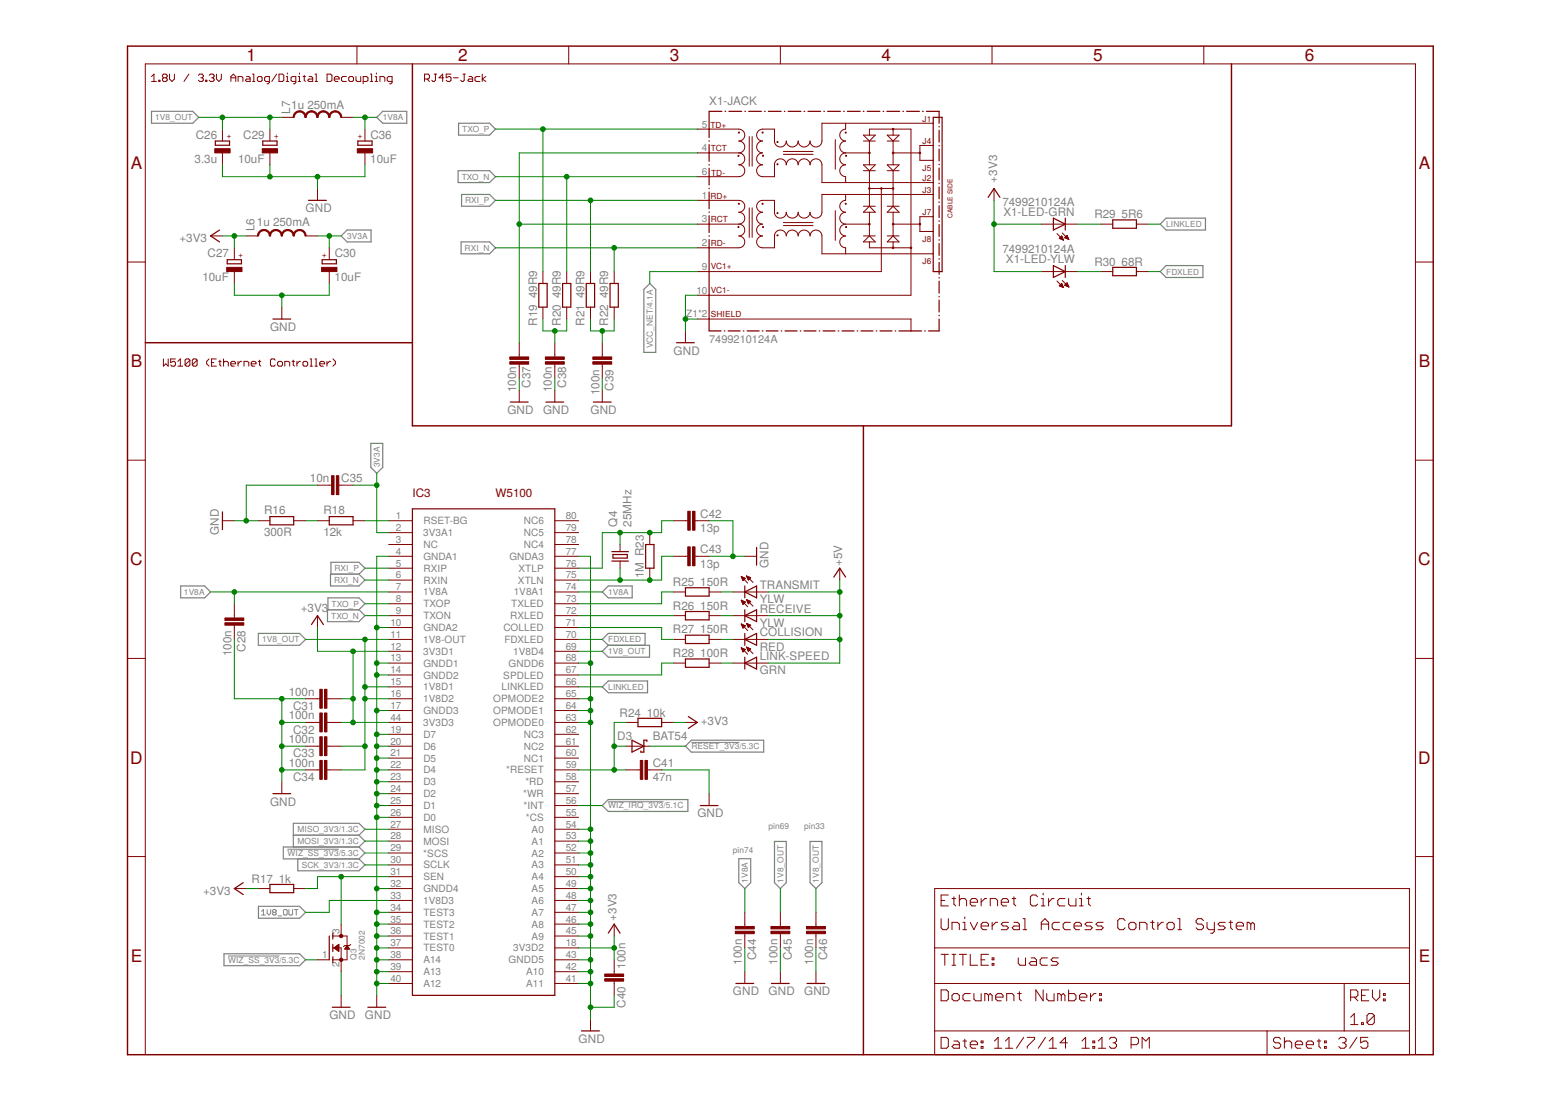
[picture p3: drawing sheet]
<svg xmlns="http://www.w3.org/2000/svg" width="297mm" height="210mm" viewBox="0 0 297 210" stroke-linecap="round" stroke-linejoin="round" font-family="sans-serif">
<defs><g id="words">
<g font-size="3.3" fill="#800000">
<text x="46.9" y="11.6">1</text>
<text x="87.2" y="11.6">2</text>
<text x="127.5" y="11.6">3</text>
<text x="167.8" y="11.6">4</text>
<text x="208.1" y="11.6">5</text>
<text x="248.4" y="11.6">6</text>
<text x="24.9" y="32.2">A</text>
<text x="270.1" y="32.2">A</text>
<text x="24.9" y="70">B</text>
<text x="270.1" y="70">B</text>
<text x="24.8" y="107.7">C</text>
<text x="270" y="107.7">C</text>
<text x="24.8" y="145.4">D</text>
<text x="270" y="145.4">D</text>
<text x="24.9" y="183.2">E</text>
<text x="270.1" y="183.2">E</text>
</g>
<g font-size="2.2" fill="#808080">
<text x="55.2" y="21.7" transform="rotate(-90 55.2 21.7)">L7</text>
<text x="55.5" y="20.8">1u 250mA</text>
<text x="135" y="20.1">X1-JACK</text>
<text x="37.3" y="26.4">C26</text>
<text x="46.3" y="26.4">C29</text>
<text x="70.5" y="26.4">C36</text>
<text x="37" y="31">3.3u</text>
<text x="45.3" y="31">10uF</text>
<text x="70.5" y="31">10uF</text>
<text x="189.8" y="34.8" transform="rotate(-90 189.8 34.8)">+3V3</text>
<text x="58.2" y="40.4">GND</text>
<text x="190.9" y="39.2">7499210124A</text>
<text x="191" y="41.1">X1-LED-GRN</text>
<text x="208.4" y="41.6">R29</text>
<text x="213.6" y="41.6">5R6</text>
<text x="34.2" y="46.1">+3V3</text>
<text x="48.5" y="44" transform="rotate(-90 48.5 44)">L6</text>
<text x="48.9" y="43.1">1u 250mA</text>
<text x="38.5" y="53.6">10uF</text>
<text x="39.5" y="49">C27</text>
<text x="63.7" y="53.6">10uF</text>
<text x="63.7" y="49">C30</text>
<text x="190.9" y="48.2">7499210124A</text>
<text x="191.5" y="50.1">X1-LED-YLW</text>
<text x="208.4" y="50.6">R30</text>
<text x="213.6" y="50.6">68R</text>
<text x="102.3" y="56.8" transform="rotate(-90 102.3 56.8)">49R9</text>
<text x="106.8" y="56.8" transform="rotate(-90 106.8 56.8)">49R9</text>
<text x="111.3" y="56.8" transform="rotate(-90 111.3 56.8)">49R9</text>
<text x="115.8" y="56.8" transform="rotate(-90 115.8 56.8)">49R9</text>
<text x="51.4" y="63">GND</text>
<text x="102.3" y="62" transform="rotate(-90 102.3 62)">R19</text>
<text x="106.8" y="62" transform="rotate(-90 106.8 62)">R20</text>
<text x="111.3" y="62" transform="rotate(-90 111.3 62)">R21</text>
<text x="115.8" y="62" transform="rotate(-90 115.8 62)">R22</text>
<text x="128.3" y="67.5">GND</text>
<text x="98.3" y="74.7" transform="rotate(-90 98.3 74.7)">100n</text>
<text x="101" y="73.9" transform="rotate(-90 101 73.9)">C37</text>
<text x="105.1" y="74.7" transform="rotate(-90 105.1 74.7)">100n</text>
<text x="107.8" y="73.9" transform="rotate(-90 107.8 73.9)">C38</text>
<text x="114.1" y="75.3" transform="rotate(-90 114.1 75.3)">100n</text>
<text x="116.8" y="74.4" transform="rotate(-90 116.8 74.4)">C39</text>
<text x="96.6" y="78.8">GND</text>
<text x="103.4" y="78.8">GND</text>
<text x="112.4" y="78.8">GND</text>
<text x="59" y="91.8">10n</text>
<text x="65" y="91.8">C35</text>
<text x="41.7" y="101.9" transform="rotate(-90 41.7 101.9)">GND</text>
<text x="50.3" y="97.9">R16</text>
<text x="61.6" y="97.9">R18</text>
<text x="117.5" y="100.3" transform="rotate(-90 117.5 100.3)">Q4</text>
<text x="120.2" y="100.3" transform="rotate(-90 120.2 100.3)">25MHz</text>
<text x="133.3" y="101.3">13p</text>
<text x="133.3" y="98.6">C42</text>
<text x="50.3" y="102.1">300R</text>
<text x="61.6" y="102.1">12k</text>
<text x="133.3" y="105.4">C43</text>
<text x="160.3" y="107.8" transform="rotate(-90 160.3 107.8)">+5V</text>
<text x="122.6" y="110.2" transform="rotate(-90 122.6 110.2)">1M R23</text>
<text x="128.1" y="111.6">R25</text>
<text x="133.3" y="111.6">150R</text>
<text x="133.3" y="108.1">13p</text>
<text x="144.7" y="112.2">TRANSMIT</text>
<text x="146.3" y="108.2" transform="rotate(-90 146.3 108.2)">GND</text>
<text x="57.3" y="116.6">+3V3</text>
<text x="128.1" y="116.1">R26</text>
<text x="133.3" y="116.1">150R</text>
<text x="144.7" y="114.9">YLW</text>
<text x="144.7" y="119.4">YLW</text>
<text x="144.7" y="116.7">RECEIVE</text>
<text x="44.1" y="125" transform="rotate(-90 44.1 125)">100n</text>
<text x="46.8" y="124.2" transform="rotate(-90 46.8 124.2)">C28</text>
<text x="128.1" y="125.2">R28</text>
<text x="128.1" y="120.7">R27</text>
<text x="133.3" y="125.2">100R</text>
<text x="133.3" y="120.7">150R</text>
<text x="144.7" y="123.9">RED</text>
<text x="144.7" y="121.2">COLLISION</text>
<text x="144.7" y="125.7">LINK-SPEED</text>
<text x="144.7" y="128.5">GRN</text>
<text x="55" y="137">100n</text>
<text x="55" y="132.5">100n</text>
<text x="55.8" y="135.2">C31</text>
<text x="118" y="136.5">R24</text>
<text x="123.2" y="136.5">10k</text>
<text x="55" y="141.6">100n</text>
<text x="55.8" y="139.8">C32</text>
<text x="117.5" y="141">D3</text>
<text x="124.3" y="141">BAT54</text>
<text x="133.4" y="138.1">+3V3</text>
<text x="55" y="146.1">100n</text>
<text x="55.8" y="144.3">C33</text>
<text x="55.8" y="148.8">C34</text>
<text x="124.3" y="148.8">47n</text>
<text x="124.3" y="146.1">C41</text>
<text x="51.4" y="153.4">GND</text>
<text x="132.8" y="155.7">GND</text>
<text x="38.7" y="170.4">+3V3</text>
<text x="47.9" y="168.1">R17</text>
<text x="53.1" y="168.1">1k</text>
<text x="117.4" y="175.4" transform="rotate(-90 117.4 175.4)">+3V3</text>
<text x="119.1" y="184.5" transform="rotate(-90 119.1 184.5)">100n</text>
<text x="141.2" y="183.8" transform="rotate(-90 141.2 183.8)">100n</text>
<text x="144" y="182.9" transform="rotate(-90 144 182.9)">C44</text>
<text x="148" y="183.8" transform="rotate(-90 148 183.8)">100n</text>
<text x="150.7" y="182.9" transform="rotate(-90 150.7 182.9)">C45</text>
<text x="154.8" y="183.8" transform="rotate(-90 154.8 183.8)">100n</text>
<text x="157.5" y="182.9" transform="rotate(-90 157.5 182.9)">C46</text>
<text x="119.1" y="192" transform="rotate(-90 119.1 192)">C40</text>
<text x="139.6" y="189.6">GND</text>
<text x="146.3" y="189.6">GND</text>
<text x="153.1" y="189.6">GND</text>
<text x="62.7" y="194.1">GND</text>
<text x="69.5" y="194.1">GND</text>
<text x="110.2" y="198.6">GND</text>
</g>
<g font-size="2.2" fill="#800000">
<text x="78.5" y="94.7">IC3</text>
<text x="94.4" y="94.7">W5100</text>
</g>
<text font-size="2.1" fill="#808080" x="135" y="65.3">7499210124A</text>
<g font-size="1.9" fill="#808080">
<text x="133.7" y="28.8">4</text>
<text x="133.7" y="24.3">5</text>
<text x="133.7" y="33.3">6</text>
<text x="133.7" y="37.8">1</text>
<text x="133.7" y="46.9">2</text>
<text x="133.7" y="42.4">3</text>
<text x="133.7" y="51.4">9</text>
<text x="132.6" y="55.9">10</text>
<text x="130.7" y="60.4">Z1*2</text>
<text x="75.4" y="101.1">2</text>
<text x="75.4" y="98.9">1</text>
<text x="80.6" y="99.9">RSET-BG</text>
<text x="99.7" y="99.9">NC6</text>
<text x="107.7" y="101.1">79</text>
<text x="107.7" y="98.9">80</text>
<text x="75.4" y="105.7">4</text>
<text x="75.4" y="103.4">3</text>
<text x="75.4" y="107.9">5</text>
<text x="80.6" y="102.1">3V3A1</text>
<text x="80.6" y="106.6">GNDA1</text>
<text x="80.6" y="104.4">NC</text>
<text x="97" y="106.6">GNDA3</text>
<text x="99.7" y="104.4">NC4</text>
<text x="99.7" y="102.1">NC5</text>
<text x="107.7" y="105.7">77</text>
<text x="107.7" y="103.4">78</text>
<text x="107.7" y="107.9">76</text>
<text x="75.4" y="112.4">7</text>
<text x="75.4" y="110.2">6</text>
<text x="80.6" y="113.4">1V8A</text>
<text x="80.6" y="111.2">RXIN</text>
<text x="80.6" y="108.9">RXIP</text>
<text x="97.8" y="113.4">1V8A1</text>
<text x="98.6" y="111.2">XTLN</text>
<text x="98.7" y="108.9">XTLP</text>
<text x="107.7" y="112.4">74</text>
<text x="107.7" y="110.2">75</text>
<text x="74.3" y="119.2">10</text>
<text x="75.4" y="117">9</text>
<text x="75.4" y="114.7">8</text>
<text x="80.6" y="117.9">TXON</text>
<text x="80.6" y="115.7">TXOP</text>
<text x="97.1" y="117.9">RXLED</text>
<text x="97.3" y="115.7">TXLED</text>
<text x="107.7" y="119.2">71</text>
<text x="107.7" y="117">72</text>
<text x="107.7" y="114.7">73</text>
<text x="74.3" y="121.5">11</text>
<text x="74.3" y="123.7">12</text>
<text x="74.3" y="126">13</text>
<text x="80.6" y="122.5">1V8-OUT</text>
<text x="80.6" y="124.7">3V3D1</text>
<text x="80.6" y="120.2">GNDA2</text>
<text x="95.9" y="120.2">COLLED</text>
<text x="96" y="122.5">FDXLED</text>
<text x="97.7" y="124.7">1V8D4</text>
<text x="107.7" y="123.7">69</text>
<text x="107.7" y="121.5">70</text>
<text x="107.7" y="126">68</text>
<text x="74.3" y="130.5">15</text>
<text x="74.3" y="128.3">14</text>
<text x="80.6" y="131.5">1V8D1</text>
<text x="80.6" y="127">GNDD1</text>
<text x="80.6" y="129.2">GNDD2</text>
<text x="95.5" y="131.5">LINKLED</text>
<text x="95.8" y="129.2">SPDLED</text>
<text x="96.8" y="127">GNDD6</text>
<text x="107.7" y="130.5">66</text>
<text x="107.7" y="128.3">67</text>
<text x="74.3" y="132.8">16</text>
<text x="74.3" y="137.3">44</text>
<text x="74.3" y="135">17</text>
<text x="80.6" y="133.8">1V8D2</text>
<text x="80.6" y="136">GNDD3</text>
<text x="93.9" y="136">OPMODE1</text>
<text x="93.9" y="133.8">OPMODE2</text>
<text x="107.7" y="137.3">63</text>
<text x="107.7" y="135">64</text>
<text x="107.7" y="132.8">65</text>
<text x="74.3" y="141.8">20</text>
<text x="74.3" y="139.6">19</text>
<text x="80.6" y="138.3">3V3D3</text>
<text x="80.6" y="142.8">D6</text>
<text x="80.6" y="140.5">D7</text>
<text x="93.9" y="138.3">OPMODE0</text>
<text x="99.7" y="142.8">NC2</text>
<text x="99.7" y="140.5">NC3</text>
<text x="107.7" y="141.8">61</text>
<text x="107.7" y="139.6">62</text>
<text x="74.3" y="148.6">23</text>
<text x="74.3" y="146.3">22</text>
<text x="74.3" y="144.1">21</text>
<text x="80.6" y="149.6">D3</text>
<text x="80.6" y="147.3">D4</text>
<text x="80.6" y="145.1">D5</text>
<text x="96.4" y="147.3">*RESET</text>
<text x="99.7" y="145.1">NC1</text>
<text x="100" y="149.6">*RD</text>
<text x="107.7" y="148.6">58</text>
<text x="107.7" y="146.3">59</text>
<text x="107.7" y="144.1">60</text>
<text x="74.3" y="155.4">26</text>
<text x="74.3" y="153.1">25</text>
<text x="74.3" y="150.9">24</text>
<text x="80.6" y="154.1">D1</text>
<text x="80.6" y="151.8">D2</text>
<text x="99.6" y="151.8">*WR</text>
<text x="99.7" y="154.1">*INT</text>
<text x="107.7" y="155.4">55</text>
<text x="107.7" y="153.1">56</text>
<text x="107.7" y="150.9">57</text>
<text x="74.3" y="157.6">27</text>
<text x="74.3" y="159.9">28</text>
<text x="80.6" y="156.4">D0</text>
<text x="80.6" y="158.6">MISO</text>
<text x="80.6" y="160.9">MOSI</text>
<text x="100.1" y="156.4">*CS</text>
<text x="101.2" y="158.6">A0</text>
<text x="101.2" y="160.9">A1</text>
<text x="107.7" y="157.6">54</text>
<text x="107.7" y="159.9">53</text>
<text x="74.3" y="162.2">29</text>
<text x="74.3" y="164.4">30</text>
<text x="74.3" y="166.7">31</text>
<text x="80.6" y="163.1">*SCS</text>
<text x="80.6" y="165.4">SCLK</text>
<text x="80.6" y="167.7">SEN</text>
<text x="101.2" y="163.1">A2</text>
<text x="101.2" y="165.4">A3</text>
<text x="101.2" y="167.7">A4</text>
<text x="107.7" y="162.2">52</text>
<text x="107.7" y="164.4">51</text>
<text x="107.7" y="166.7">50</text>
<text x="74.3" y="171.2">33</text>
<text x="74.3" y="168.9">32</text>
<text x="74.3" y="173.5">34</text>
<text x="80.6" y="172.2">1V8D3</text>
<text x="80.6" y="169.9">GNDD4</text>
<text x="101.2" y="169.9">A5</text>
<text x="101.2" y="172.2">A6</text>
<text x="107.7" y="168.9">49</text>
<text x="107.7" y="171.2">48</text>
<text x="107.7" y="173.5">47</text>
<text x="64.6" y="178" transform="rotate(-90 64.6 178)">3</text>
<text x="74.3" y="178">36</text>
<text x="74.3" y="175.7">35</text>
<text x="80.6" y="179">TEST1</text>
<text x="80.6" y="176.7">TEST2</text>
<text x="80.6" y="174.4">TEST3</text>
<text x="101.2" y="174.4">A7</text>
<text x="101.2" y="176.7">A8</text>
<text x="101.2" y="179">A9</text>
<text x="107.7" y="175.7">46</text>
<text x="107.7" y="178">45</text>
<text x="61.3" y="182.5">1</text>
<text x="64.6" y="184.2" transform="rotate(-90 64.6 184.2)">2</text>
<text x="74.3" y="184.8">39</text>
<text x="74.3" y="182.5">38</text>
<text x="74.3" y="180.2">37</text>
<text x="80.6" y="185.8">A13</text>
<text x="80.6" y="183.5">A14</text>
<text x="80.6" y="181.2">TEST0</text>
<text x="96.8" y="183.5">GNDD5</text>
<text x="97.7" y="181.2">3V3D2</text>
<text x="100.2" y="185.7">A10</text>
<text x="107.7" y="180.2">18</text>
<text x="107.7" y="184.8">42</text>
<text x="107.7" y="182.5">43</text>
<text x="74.3" y="187">40</text>
<text x="80.6" y="188">A12</text>
<text x="100.2" y="188">A11</text>
<text x="107.7" y="187">41</text>
</g>
<g font-size="1.6" fill="#808080">
<text x="29.6" y="22.9">1V8_OUT</text>
<text x="72.9" y="22.9">1V8A</text>
<text x="88" y="25.2">TXO_P</text>
<text x="87.9" y="34.2">TXO_N</text>
<text x="88.5" y="38.7">RXI_P</text>
<text x="66.1" y="45.5">3V3A</text>
<text x="88.5" y="47.8">RXI_N</text>
<text x="222.1" y="43.3">LINKLED</text>
<text x="222.1" y="52.3">FDXLED</text>
<text x="124.3" y="66.3" transform="rotate(-90 124.3 66.3)">VCC_NET/4.1A</text>
<text x="72.3" y="89" transform="rotate(-90 72.3 89)">3V3A</text>
<text x="35" y="113.3">1V8A</text>
<text x="63.6" y="111">RXI_N</text>
<text x="63.7" y="108.8">RXI_P</text>
<text x="115.8" y="113.3">1V8A</text>
<text x="63.1" y="117.8">TXO_N</text>
<text x="63.1" y="115.6">TXO_P</text>
<text x="49.9" y="122.3">1V8_OUT</text>
<text x="115.8" y="124.6">1V8_OUT</text>
<text x="115.8" y="122.4">FDXLED</text>
<text x="115.8" y="131.4">LINKLED</text>
<text x="131.6" y="142.7">RESET_3V3/5.3C</text>
<text x="115.8" y="154">WIZ_IRQ_3V3/5.1C</text>
<text x="56.7" y="158.5">MISO_3V3/1.3C</text>
<text x="56.7" y="160.8">MOSI_3V3/1.3C</text>
<text x="146.3" y="158">pin69</text>
<text x="153.1" y="158">pin33</text>
<text x="54.8" y="163">WIZ_SS_3V3/5.3C</text>
<text x="57.5" y="165.3">SCK_3V3/1.3C</text>
<text x="139.5" y="162.5">pin74</text>
<text x="142.4" y="168.1" transform="rotate(-90 142.4 168.1)">1V8A</text>
<text x="149.2" y="168.1" transform="rotate(-90 149.2 168.1)">1V8_OUT</text>
<text x="155.9" y="168.1" transform="rotate(-90 155.9 168.1)">1V8_OUT</text>
<text x="43.5" y="183.4">WIZ_SS_3V3/5.3C</text>
<text x="67.9" y="182.8" transform="rotate(-90 67.9 182.8)">Q3</text>
<text x="69.5" y="182.8" transform="rotate(-90 69.5 182.8)">2N7002</text>
</g>
<g font-size="1.6" fill="#800000">
<text x="175.7" y="23.2">J1</text>
<text x="44" y="26.5" transform="rotate(-90 44 26.5)">+</text>
<text x="53" y="26.5" transform="rotate(-90 53 26.5)">+</text>
<text x="69" y="26.5" transform="rotate(-90 69 26.5)">+</text>
<text x="135.3" y="24.3">TD+</text>
<text x="135.4" y="28.7">TCT</text>
<text x="175.7" y="27.4">J4</text>
<text x="135.4" y="33.4">TD-</text>
<text x="175.7" y="32.5">J5</text>
<text x="175.7" y="34.5">J2</text>
<text x="135.3" y="37.8">RD+</text>
<text x="175.7" y="36.7">J3</text>
<text x="175.7" y="41">J7</text>
<text x="135.3" y="46.8">RD-</text>
<text x="135.3" y="42.3">RCT</text>
<text x="175.7" y="46.1">J8</text>
<text x="46.3" y="49.1" transform="rotate(-90 46.3 49.1)">+</text>
<text x="62.2" y="49.1" transform="rotate(-90 62.2 49.1)">+</text>
<text x="135.3" y="51.3">VC1+</text>
<text x="175.7" y="50.3">J6</text>
<text x="135.3" y="55.8">VC1-</text>
<text x="135.3" y="60.4">SHIELD</text>
</g>
<text font-size="1.3" fill="#800000" x="181.4" y="41.5" transform="rotate(-90 181.4 41.5)">CABLE SIDE</text>
</g></defs>
<g fill="none" stroke="#808080" stroke-width=".23">
<path d="M28.9 21.2h7.8l1.1 1.2-1.1 1.1h-7.8zM72.9 21.2h4.5v2.3h-4.5l-1.2-1.1zM87.2 32.5h6l1.1 1.2-1.1 1.1h-6zM87.3 23.5h5.9l1.1 1.1-1.1 1.1h-5.9zM87.9 37h5.3l1.1 1.2-1.1 1.1h-5.3zM65 44.9l1.1-1.1h4.6v2.3h-4.6zM87.8 46.1h5.4l1.1 1.1-1.1 1.1h-5.4zM122.6 55.1l1.1-1.1 1.2 1.1v12h-2.3zM222 41.6h7.5v2.2h-7.5l-1.1-1.1zM222 50.6h7v2.3h-7l-1.1-1.2zM70.6 84.5h2.3v4.5l-1.2 1.1-1.1-1.1zM34.4 111.6h4.6l1.1 1.2-1.1 1.1h-4.6z"/>
<path d="M62.4 116.1h5.9l1.2 1.2-1.2 1.1h-5.9zM62.4 116.1v-2.2h5.9l1.2 1.1-1.2 1.1M62.9 109.4h5.4l1.2 1.1-1.2 1.1h-5.4zM63 109.4v-2.3h5.3l1.2 1.1-1.2 1.2M115.8 111.6h4.6v2.3h-4.6l-1.1-1.1zM49.2 120.6h7.8l1.2 1.2-1.2 1.1h-7.8zM114.7 130.8l1.1-1.1h7.5v2.3h-7.5zM115.8 122.9l-1.1-1.1 1.1-1.2h7v2.3M115.8 122.9h7.9v2.3h-7.9l-1.1-1.1zM55.9 159.1h12.4M68.3 159.1l1.2-1.2-1.2-1.1h-12.4v4.5M68.3 159.1l1.2 1.1-1.2 1.1"/>
<path d="M114.7 153.4l1.1-1.1h15.2v2.3h-15.2zM131.6 141h13.8v2.3h-13.8l-1.1-1.2zM49.2 172.6h7.8l1.2 1.2-1.2 1.1h-7.8zM56.7 163.6v2.3h11.6l1.2-1.2-1.2-1.1M68.3 161.3h-14.3v2.3h14.3M68.3 161.3l1.2 1.2-1.2 1.1M140.7 163.6h2.2v4.5l-1.1 1.1-1.1-1.1zM147.5 160.3h2.2v7.8l-1.1 1.1-1.1-1.1zM154.2 160.3h2.3v7.8l-1.1 1.1-1.2-1.1zM42.7 181.7h14.3l1.2 1.1-1.2 1.1h-14.3z"/>
</g>
<g fill="none" stroke="#808080" stroke-width=".19">
<path d="M115.8 152.7h10.5M131.6 141.4h9.2M49.8 173.6l.4-.4v1.1M49.8 174.3h.7M50.9 173.2v.7l.3 .4 .3-.4v-.7M52.1 173.8l-.2 .1 .2 .4h.3l.2-.2-.2-.3M52.1 173.8l-.2-.2 .2-.4h.3l.2 .2-.2 .4M52.1 173.8h.3M52.9 174.5h.7M54 173.4l.1-.2h.4l.2 .2v.7l-.2 .2h-.4l-.1-.2zM54.7 161.8h9.8M55 173.2v.9l.2 .2h.3l.2-.2v-.9"/>
<path d="M56 173.2h.7M56.4 173.2v1.1M43.4 182.1h9.8"/>
</g>
<path d="M24.3 8.8h248.6v192.1h-248.6zM78.5 12.2v68.9h156v-68.9M27.7 65.3h50.8M164.4 81.1v119.8" fill="none" stroke="#800000" stroke-width=".28"/>
<g fill="none" stroke="#800000" stroke-width=".19">
<path d="M28.9 14.6l.4-.5v1.4M28.9 15.5h.9M30.2 15.3h.3v.2h-.3zM31.1 14.8l-.2 .2v.3l.2 .2h.5l.2-.2v-.3l-.2-.2M31.1 14.8l-.2-.2v-.2l.2-.3h.5l.2 .3v.2l-.2 .2M31.1 14.8h.5M32.3 14.1v.9l.4 .5 .5-.5v-.9M36 14.1l-1 1.4M37.8 14.4l.2-.3h.5l.2 .3v.2l-.2 .2M38.2 14.8h.3M38.5 14.8l.2 .2v.3l-.2 .2h-.5l-.2-.2M39.2 15.3h.2v.2h-.2z"/>
<path d="M39.8 14.4l.3-.3h.4l.3 .3v.2l-.3 .2M40.3 14.8h.2M40.5 14.8l.3 .2v.3l-.3 .2h-.4l-.3-.2M41.2 14.1v.9l.5 .5 .4-.5v-.9M44 14.8h.9M44 15.5v-.9l.4-.5 .5 .5v.9M45.3 15.5v-.9h.7l.2 .2v.7M46.9 14.6h.5l.2 .2v.7h-.7l-.2-.2 .2-.3h.7M48.1 15.5h.4M48.1 14.1h.2v1.4M49 14.8l.2-.2h.5l.2 .2v.5l-.2 .2h-.5l-.2-.2zM51.3 15.5h-.7l-.2-.2v-.5l.2-.2h.7v1.1l-.2 .3h-.3"/>
<path d="M52.7 14.1l-.9 1.4M53.1 14.1h.7l.2 .3v.9l-.2 .2h-.7zM54.5 15.5h.4M54.5 14.6h.2v.9M54.7 13.9v.2M56.3 15.5h-.7l-.2-.2v-.5l.2-.2h.7v1.1l-.2 .3h-.2M56.8 15.5h.4M56.8 14.6h.2v.9M57 13.9v.2M57.7 14.6h.5M57.9 14.4v.9l.3 .2M58.8 14.6h.5l.2 .2v.7h-.7l-.2-.2 .2-.3h.7"/>
<path d="M60 15.5h.5M60 14.1h.2v1.4M62.3 14.1h.7l.2 .3v.9l-.2 .2h-.7zM63.6 15h1v-.2l-.3-.2h-.4l-.3 .2v.5l.3 .2h.4M66 14.6h-.7l-.3 .2v.5l.3 .2h.7M66.4 14.8l.2-.2h.5l.2 .2v.5l-.2 .2h-.5l-.2-.2zM67.8 14.6v.7l.2 .2h.7v-.9M68 8.8v3.4M69.2 15.5h.6l.3-.2v-.5l-.3-.2h-.6v1.4M70.5 15.5h.5M70.5 14.1h.3v1.4M71.4 15.5h.5"/>
<path d="M71.4 14.6h.3v.9M71.7 13.9v.2M72.3 15.5v-.9h.7l.3 .2v.7M74.7 15.5h-.7l-.3-.2v-.5l.3-.2h.7v1.1l-.3 .3h-.2M80.8 15h.7l.3-.2v-.4l-.3-.3h-.7v1.4M81.3 15l.5 .5M82.7 14.1h.4M82.9 14.1v1.2l-.2 .2h-.3l-.2-.2M84.5 14.8h-.9l.7-.7v1.4M85.9 14.1h-.9v.7l.4-.2h.2l.3 .2v.5l-.3 .2h-.4l-.2-.2M86.3 14.8h.9M88.2 14.1h.4"/>
<path d="M88.4 14.1v1.2l-.2 .2h-.3l-.2-.2M89.3 14.6h.5l.2 .2v.7h-.7l-.2-.2 .2-.3h.7M91.4 14.6h-.7l-.3 .2v.5l.3 .2h.7M91.8 14.1v1.4M92.5 14.6l-.7 .4 .7 .5M108.3 8.8v3.4M148.6 8.8v3.4M188.9 8.8v3.4M229.2 8.8v3.4M42.4 24.6v2.3M42.4 29.1v2.3M51.4 24.6v2.3"/>
<path d="M51.4 29.1v2.3M53.7 22.4h2.2M60.5 35.9v2.3M65 22.4h2.2M69.5 24.6v2.3M69.5 29.1v2.3M132.8 38.2h7.9a1.13 1.13 0 0 1 1.1 1.1 1.13 1.13 0 0 1-1.1 1.1 1.13 1.13 0 0 1 1.1 1.2 1.13 1.13 0 0 1-1.1 1.1M132.8 24.6h7.9a1.13 1.13 0 0 1 1.1 1.1 1.13 1.13 0 0 1-1.1 1.2 1.13 1.13 0 0 1 1.1 1.1 1.13 1.13 0 0 1-1.1 1.1M132.8 29.1h7.9M140.7 29.1a1.13 1.13 0 0 1 1.1 1.2 1.13 1.13 0 0 1-1.1 1.1 1.13 1.13 0 0 1 1.1 1.1 1.13 1.13 0 0 1-1.1 1.2h-7.9M142.7 26v5.7M142.7 39.6v5.6"/>
<path d="M143.2 26v5.7M143.2 39.6v5.6M149.2 28.9h5.6M149.2 29.4h5.6M159 26.6v5.6M161 37v1.2a1.13 1.13 0 0 0-1.1 1.1 1.13 1.13 0 0 0 1.1 1.1 1.13 1.13 0 0 0-1.1 1.2 1.13 1.13 0 0 0 1.1 1.1M161 29.1a1.13 1.13 0 0 0-1.1 1.2 1.13 1.13 0 0 0 1.1 1.1 1.13 1.13 0 0 0-1.1 1.1 1.13 1.13 0 0 0 1.1 1.2v1.1M161 23.5v1.1a1.13 1.13 0 0 0-1.1 1.1 1.13 1.13 0 0 0 1.1 1.2 1.13 1.13 0 0 0-1.1 1.1 1.13 1.13 0 0 0 1.1 1.1M161 29.1h4.5M164.4 39.3h2.3M164.4 31.4h2.3l-1.2 1.1zM164.4 32.5h2.3"/>
<path d="M164.4 25.7h2.3l-1.2 1.2zM164.4 26.9h2.3M165.5 25.7v-1.1h8v31.6h-40.7M165.5 26.9v4.5M165.5 32.5v6.8M165.5 35.9h4.6M167.8 35.9v15.8h-35M168.9 39.3h2.3M168.9 31.4h2.3l-1.1 1.1zM168.9 32.5h2.3M168.9 25.7h2.3l-1.1 1.2zM168.9 26.9h2.3"/>
<path d="M170.1 29.1h5.1M170.1 39.3l1.1 1.1h-2.3zM170.1 24.6v1.1M170.1 26.9v4.5M170.1 32.5v6.8M177.7 37h-21.2v3.4a1.13 1.13 0 0 1-1.1 1.2 1.13 1.13 0 0 1-1.2-1.2 1.13 1.13 0 0 1-1.1 1.2 1.13 1.13 0 0 1-1.1-1.2 1.13 1.13 0 0 1-1.2 1.2 1.13 1.13 0 0 1-1.1-1.2 1.12 1.12 0 0 1-1.1 1.2 1.12 1.12 0 0 1-1.1-1.2v-2.2h-2.3a1.13 1.13 0 0 0-1.1 1.1 1.13 1.13 0 0 0 1.1 1.1 1.13 1.13 0 0 0-1.1 1.2 1.13 1.13 0 0 0 1.1 1.1 1.12 1.12 0 0 0-1.1 1.1 1.12 1.12 0 0 0 1.1 1.1 1.13 1.13 0 0 0-1.1 1.2 1.13 1.13 0 0 0 1.1 1.1h2.3v-2.3a1.12 1.12 0 0 1 1.1-1.1 1.12 1.12 0 0 1 1.1 1.1 1.13 1.13 0 0 1 1.1-1.1 1.13 1.13 0 0 1 1.2 1.1 1.13 1.13 0 0 1 1.1-1.1 1.13 1.13 0 0 1 1.1 1.1 1.13 1.13 0 0 1 1.2-1.1 1.13 1.13 0 0 1 1.1 1.1v3.4h21.2M177.7 23.5h-21.2v3.4a1.13 1.13 0 0 1-1.1 1.1 1.13 1.13 0 0 1-1.2-1.1 1.13 1.13 0 0 1-1.1 1.1 1.13 1.13 0 0 1-1.1-1.1 1.13 1.13 0 0 1-1.2 1.1 1.13 1.13 0 0 1-1.1-1.1 1.12 1.12 0 0 1-1.1 1.1 1.12 1.12 0 0 1-1.1-1.1v-2.3h-2.3a1.13 1.13 0 0 0-1.1 1.1 1.13 1.13 0 0 0 1.1 1.2 1.13 1.13 0 0 0-1.1 1.1 1.13 1.13 0 0 0 1.1 1.1 1.13 1.13 0 0 0-1.1 1.2 1.13 1.13 0 0 0 1.1 1.1 1.13 1.13 0 0 0-1.1 1.1 1.13 1.13 0 0 0 1.1 1.2h2.3v-2.3a1.12 1.12 0 0 1 1.1-1.2 1.12 1.12 0 0 1 1.1 1.2 1.13 1.13 0 0 1 1.1-1.2 1.13 1.13 0 0 1 1.2 1.2 1.13 1.13 0 0 1 1.1-1.2 1.13 1.13 0 0 1 1.1 1.2 1.13 1.13 0 0 1 1.2-1.2 1.13 1.13 0 0 1 1.1 1.2v3.4h21.2M177.7 27.7h-2.5v2.8h2.5M189.3 35.9v2.3M24.3 49.9h3.4M40.1 44.9h2.3M44.6 47.2v2.3"/>
<path d="M44.6 51.7v2.3M46.9 44.9h2.2M53.7 58.5v2.3M58.2 44.9h2.3M62.7 47.2v2.3M62.7 51.7v2.3M103.4 51.7v2.3M103.4 58.5v2.3M107.9 51.7v2.3M107.9 58.5v2.3M112.4 51.7v2.3M112.4 58.5v2.3"/>
<path d="M116.9 51.7v2.3M116.9 58.5v2.3M132.8 42.7h7.9M140.7 42.7a1.12 1.12 0 0 1 1.1 1.1 1.12 1.12 0 0 1-1.1 1.1 1.13 1.13 0 0 1 1.1 1.2 1.13 1.13 0 0 1-1.1 1.1h-7.9M149.2 42.4h5.6M149.2 43h5.6M159 40.1v5.7M161 42.7a1.12 1.12 0 0 0-1.1 1.1 1.12 1.12 0 0 0 1.1 1.1 1.13 1.13 0 0 0-1.1 1.2 1.13 1.13 0 0 0 1.1 1.1v1.1M161 42.7h4.5M164.4 44.9h2.3M164.4 40.4l1.1-1.1 1.2 1.1zM164.4 46.1l1.1-1.2 1.2 1.2z"/>
<path d="M165.5 46.1v1.1h8M165.5 40.4v4.5M168.9 44.9h2.3M170.1 42.7h5.1M170.1 44.9l1.1 1.2h-2.3zM170.1 40.4v4.5M170.1 46.1v1.1M177.7 41.3h-2.5v2.8h2.5M198.3 42.7h6.8M198.3 51.7h6.8M201.3 44.5l1.2 1.2M201.3 53.5l1.2 1.3"/>
<path d="M201.7 45.4l.5-.5 .3 .8zM201.7 54.4l.5-.4 .3 .8zM201.7 54.5h.7M201.8 45.4h.6M201.8 45.3h.5M201.8 54.4h.5M201.9 45.2h.4M201.9 54.3h.4M202 45.5h.4M202 45.1h.2M202 54.6h.4M202 54.1h.2"/>
<path d="M202.1 45h.1M202.1 54h.1M202.2 54.7h.2M202.2 45.6h.3M202.3 44.4l1.2 1.2M202.3 53.4l1.2 1.3M202.5 45.7h.1M202.5 54.8h.1M202.7 45.3l.5-.5 .3 .8zM202.7 54.3l.5-.4 .3 .8zM202.8 54.4h.6M202.8 45.3h.6"/>
<path d="M202.8 45.2h.5M202.8 54.3h.5M202.9 45.1h.4M202.9 54.1h.4M203 45h.2M203 54h.2M203 45.4h.4M203 54.5h.4M203.1 44.9h.1M203.1 53.9h.1M203.3 54.6h.2M203.3 45.5h.2"/>
<path d="M203.5 54.7h.1M209.6 42.7h2.3M209.6 51.7h2.3M216.4 42.7h2.3M216.4 51.7h2.3M269.5 49.9h3.4M31.1 68.4v1.3l.5-.4 .4 .4v-1.3M33.4 68.4h-.9v.7l.7-.3 .2 .3v.4l-.2 .2h-.5l-.2-.2M33.9 69.7h.9M33.9 68.8l.4-.4v1.3M36.2 68.6l-.3-.2h-.4l-.3 .2v.9M36.2 68.6v.9l-.3 .2h-.4l-.3-.2"/>
<path d="M36.2 68.6l-1 .9M37.5 68.6l-.2-.2h-.5l-.2 .2v.9M37.5 68.6v.9l-.2 .2h-.5l-.2-.2M37.5 68.6l-.9 .9M39.8 68.4l-.5 .4v.5l.5 .4M40.3 69.1h.4M41.2 68.4h-.9v1.3h.9M41.7 68.8h.4M41.9 68.6v.9l.2 .2M42.6 69.1l.2-.3h.4l.3 .3v.6M42.6 68.4v1.3M43.9 69.3h1v-.2l-.3-.3h-.4l-.3 .3v.4l.3 .2h.4"/>
<path d="M45.3 68.8v.9M46 68.8h-.2l-.5 .5M46.5 69.7v-.9h.6l.3 .3v.6M47.8 69.3h.9v-.2l-.2-.3h-.5l-.2 .3v.4l.2 .2h.5M49.2 68.8h.5M49.4 68.6v.9l.3 .2M52.4 68.6l-.2-.2h-.5l-.2 .2v.9l.2 .2h.5l.2-.2M53.1 68.8h.5l.2 .3v.4l-.2 .2h-.5l-.2-.2v-.4zM54.2 69.7v-.9h.7l.3 .3v.6M55.6 68.8h.5M55.8 68.6v.9l.3 .2M56.5 68.8v.9"/>
<path d="M57.2 68.8h-.2l-.5 .5M57.9 68.8h.5l.2 .3v.4l-.2 .2h-.5l-.2-.2v-.4zM59.1 68.4h.2v1.3M59.1 69.7h.4M60 68.4h.2v1.3M60 69.7h.4M60.9 69.3h.9v-.2l-.2-.3h-.5l-.2 .3v.4l.2 .2h.5M62.3 68.8v.9M62.9 68.8h-.2l-.4 .5M63.4 68.4l.5 .4v.5l-.5 .4M98.9 65.3v2.7M98.9 69.4v2.7"/>
<path d="M98.9 74.3v2.3M105.6 65.3v2.7M105.6 69.4v2.7M105.6 74.3v2.3M114.7 65.3v2.7M114.7 69.4v2.7M114.7 74.3v2.3M130.5 63v2.3M132.8 60.8h40.7v2.2M24.3 87.7h3.4M42.4 99.2h2.2M49.1 99.2h2.3"/>
<path d="M55.9 99.2h2.3M60.5 99.2h2.2M60.5 92.4h2.7M64.5 92.4h2.7M67.2 99.2h2.3M74 99.2h4.5M105.6 99.2h4.6M128.2 99.2h2.8M132.3 99.2h2.7M269.5 87.7h3.4M44.6 115v2.7M44.6 119.1v2.7"/>
<path d="M60.5 117.3v2.2M74 112.8h4.5M74 101.5h4.5M74 119.5h4.5M74 106h4.5M74 103.7h4.5M74 110.5h4.5M74 108.2h4.5M74 117.3h4.5M74 115h4.5M105.6 112.8h4.6M105.6 101.5h4.6"/>
<path d="M105.6 119.5h4.6M105.6 106h4.6M105.6 103.7h4.6M105.6 110.5h4.6M105.6 108.2h4.6M105.6 117.3h4.6M105.6 115h4.6M118.1 103.7v1.4M118.1 106.9v1.3M123.7 101.5v2.2M123.7 108.2v2.3M128.2 112.8h2.3"/>
<path d="M128.2 106h2.8M128.2 117.3h2.3M132.3 106h2.7M135 112.8h2.3M135 117.3h2.3M139.6 112.8h6.7M139.6 117.3h6.7M141.1 109.8l1.3 1.3M141.1 109.8l.8 .4-.4 .4zM141.1 114.3l1.3 1.3M141.1 114.3l.8 .4M141.1 114.3l.4 .8"/>
<path d="M141.1 118.9l1.3 1.2M141.1 118.9l.8 .3-.4 .4zM141.2 114.4h.1M141.2 109.9h.2M141.2 119h.2M141.2 114.5h.3M141.2 110h.4M141.2 119.1h.4M141.2 114.6h.5M141.3 110.1h.6M141.3 119.1h.5M141.3 114.7h.6"/>
<path d="M141.3 110.2h.5M141.3 119.3h.6M141.3 114.8h.5M141.4 110.3h.4M141.4 119.4h.4M141.4 114.9h.3M141.4 110.4h.2M141.4 119.5h.2M141.4 115h.2M141.4 110.5h.1M141.4 119.6h.1M141.5 115.1h.1"/>
<path d="M141.8 106h2.3M141.9 114.7l-.4 .4M142.2 109.7l1.2 1.2M142.2 109.7l.7 .3-.4 .5zM142.2 109.7h.1M142.2 114.2l1.2 1.3M142.2 114.2l.7 .4-.4 .4M142.2 114.2l.3 .8M142.2 118.7l1.2 1.3M142.2 118.7l.7 .4-.4 .4zM142.2 118.7h.1M142.2 114.3h.1"/>
<path d="M142.2 109.8h.2M142.2 118.9h.2M142.2 114.4h.3M142.2 109.9h.5M142.2 119h.4M142.3 114.5h.5M142.3 110h.6M142.3 119.1h.6M142.3 114.6h.6M142.3 110.1h.6M142.3 114.7h.5M142.4 110.2h.3"/>
<path d="M142.4 119.3h.3M142.4 114.8h.3M142.4 110.3h.2M142.4 119.4h.2M142.4 114.9h.2M142.5 119.5h.1M142.5 110.4h.1M142.5 115h.1M159.9 108.2v2.3M24.3 125.4h3.4M58.2 133.1h2.7M58.2 137.6h2.7"/>
<path d="M62.3 133.1h2.7M62.3 137.6h2.7M74 121.8h4.5M74 130.8h4.5M74 133.1h4.5M74 124.1h4.5M74 137.6h4.5M74 139.9h4.5M74 126.3h4.5M74 128.6h4.5M74 135.3h4.5M105.6 121.8h4.6"/>
<path d="M105.6 130.8h4.6M105.6 133.1h4.6M105.6 124.1h4.6M105.6 137.6h4.6M105.6 139.9h4.6M105.6 126.3h4.6M105.6 128.6h4.6M105.6 135.3h4.6M119.2 137.6h2.3M126 137.6h2.2M128.2 121.8h2.3M128.2 126.3h2.3"/>
<path d="M130.5 137.6h2.3M135 121.8h2.3M135 126.3h2.3M139.6 121.8h6.7M139.6 126.3h6.7M141.1 123.4l1.3 1.2M141.1 123.4l.8 .3M141.1 123.4l.4 .8M141.2 123.4h.1M141.2 123.5h.3M141.2 123.6h.5M141.3 123.7h.6"/>
<path d="M141.3 123.8h.5M141.4 123.9h.3M141.4 124h.2M141.5 124.1h.1M141.9 123.7l-.4 .5M142.2 123.3l1.2 1.2M142.2 123.3l.7 .3-.4 .5M142.2 123.3l.3 .8M142.2 123.3h.1M142.2 123.4h.3M142.3 123.5h.4M142.3 123.6h.6"/>
<path d="M142.3 123.7h.5M142.4 123.8h.3M142.4 123.9h.2M142.5 124h.1M269.5 125.4h3.4M53.7 148.9v2.3M58.2 146.6h2.7M58.2 142.1h2.7M62.3 146.6h2.7M62.3 142.1h2.7M74 155.7h4.5M74 153.4h4.5"/>
<path d="M74 148.9h4.5M74 146.6h4.5M74 151.2h4.5M74 157.9h4.5M74 144.4h4.5M74 142.1h4.5M105.6 155.7h4.6M105.6 153.4h4.6M105.6 148.9h4.6M105.6 146.6h4.6M105.6 151.2h4.6M105.6 157.9h4.6"/>
<path d="M105.6 144.4h4.6M105.6 142.1h4.6M119.2 146.6h2.7M119.2 142.1h4.5M123.3 146.6h2.7M135 151.2v2.2M24.3 163.2h3.4M44.6 169.2h2.3M49.1 169.2h2.3M55.9 169.2h2.3M63.4 178.3h2.7v4.5h-2.7M64.5 179.9h.1"/>
<path d="M65 176v2.3M66.8 179.9l-.3 .2h-.9l-.2 .2M74 171.5h4.5M74 176h4.5M74 162.5h4.5M74 160.2h4.5M74 164.7h4.5M74 167h4.5M74 169.2h4.5M74 173.8h4.5M74 178.3h4.5M105.6 171.5h4.6"/>
<path d="M105.6 176h4.6M105.6 162.5h4.6M105.6 160.2h4.6M105.6 164.7h4.6M105.6 167h4.6M105.6 169.2h4.6M105.6 173.8h4.6M105.6 178.3h4.6M116.9 176v2.3M141.8 173.8v2.7M141.8 177.8v2.8M148.6 173.8v2.7"/>
<path d="M148.6 177.8v2.8M155.4 173.8v2.7M155.4 177.8v2.8M178 169.2h90.4v31.7h-90.4zM179.2 175v1.7l.3 .4h.7l.4-.4v-1.7M179.2 171.5h.7M180.6 170.5h-1.4v2.1h1.4M181.3 171.2h.7M181.3 177.1v-1.4h1l.4 .3v1.1M181.6 170.8v1.4l.4 .4M182.7 171.5l.3-.3h.7l.3 .3v1.1M182.7 170.5v2.1"/>
<path d="M183.3 177.1h.7M183.3 175.7h.4v1.4M183.7 174.6v.4M184.7 171.9h1.4v-.4l-.3-.3h-.7l-.4 .3v.7l.4 .4h.7M184.7 175.7l.7 1.4 .7-1.4M186.8 171.2v1.4M186.8 176.4h1.4v-.4l-.3-.3h-.7l-.4 .3v.7l.4 .4h.7M187.9 171.2h-.4l-.7 .7M188.6 172.6v-1.4h1l.3 .3v1.1M188.9 175.7v1.4M189.9 175.7h-.3l-.7 .7M190.6 171.9h1.4v-.4l-.3-.3h-.7l-.4 .3v.7l.4 .4h.7"/>
<path d="M192 175.7h-1l-.4 .3 .4 .4h.7l.3 .3-.3 .4h-1.1M192.7 171.2h.7M193.1 170.8v1.4l.3 .4M193.1 175.7h.7l.3 .3v1.1h-1l-.4-.4 .4-.3h1M194.8 177.1h.7M194.8 175h.4v2.1M197.6 170.8l-.4-.3h-.7l-.3 .3v1.4l.3 .4h.7l.4-.4M198.3 172.6h.7M198.3 171.2h.3v1.4M198.3 177.1v-1.4l.7-.7 .7 .7v1.4M198.3 176h1.4M198.6 170.1v.4"/>
<path d="M199.7 171.2v1.4M200.7 171.2h-.4l-.6 .7M201.7 175.7h-1l-.4 .3v.7l.4 .4h1M202.8 171.2h-1.1l-.3 .3v.7l.3 .4h1.1M203.5 171.2v1l.3 .4h1.1v-1.4M203.8 175.7h-1l-.4 .3v.7l.4 .4h1M204.5 176.4h1.4v-.4l-.4-.3h-.6l-.4 .3v.7l.4 .4h.6M205.5 172.6h.7M205.5 171.2h.4v1.4M205.9 170.1v.4M206.9 171.2h.7M207.3 170.8v1.4l.3 .4"/>
<path d="M208 175.7h-1.1l-.3 .3 .3 .4h.7l.4 .3-.4 .4h-1M210.1 175.7h-1.1l-.3 .3 .3 .4h.7l.4 .3-.4 .4h-1M214.2 175.3l-.3-.3h-.7l-.4 .3v1.4l.4 .4h.7l.3-.4M215.3 175.7h.7l.3 .3v.7l-.3 .4h-.7l-.4-.4v-.7zM217 177.1v-1.4h1l.4 .3v1.1M219.1 175.7h.7M219.4 175.3v1.4l.4 .4M220.5 175.7v1.4M221.5 175.7h-.3l-.7 .7M222.2 176l.3-.3h.7l.4 .3v.7l-.4 .4h-.7l-.3-.4zM224.3 177.1h.7M224.3 175h.3v2.1"/>
<path d="M229.2 175.3l-.4-.3h-.7l-.3 .3v.4l.3 .3h.7l.4 .4v.3l-.4 .4h-.7l-.3-.4M229.8 175.7v1l.4 .4h1M231.2 175.7v1.7l-.3 .4h-.4M233.3 175.7h-1l-.4 .3 .4 .4h.7l.3 .3-.3 .4h-1.1M234 175.7h.7M234.3 175.3v1.4l.4 .4M235.4 176.4h1.4v-.4l-.4-.3h-.7l-.3 .3v.7l.3 .4h.7M238.2 176l-.4-.3h-.3v1.4M238.2 176v1.1M238.2 176l.3-.3 .3 .3v1.1M269.5 163.2h3.4M60.5 182.8h2.2"/>
<path d="M63.4 180.6h1.6v4.5M63.6 180.6l.9-.7v1.3zM63.6 180.5h.9M63.7 180.6h.8M63.8 180.4h.7M63.9 180.7h.6M63.9 180.3h.6M64 180.8h.5M64.1 180.2h.4M64.1 181h.4M64.2 180.1h.3M64.3 181.1h.2"/>
<path d="M64.3 180h.2M64.4 181.2h.1M65 189.6v2.3M65.7 180.7h.8M65.7 180.6h.8M65.8 180.5h.6M65.9 180.4h.4M65.9 180.3h.4M66 180.2h.2M66.1 180.1l.4 .7h-.9zM71.7 189.6v2.3M74 180.6h4.5"/>
<path d="M74 185.1h4.5M74 187.3h4.5M74 182.8h4.5M105.6 180.6h4.6M105.6 185.1h4.6M105.6 187.3h4.6M105.6 182.8h4.6M112.4 194.1v2.3M116.9 182.8v2.7M116.9 186.9v2.7M141.8 185.1v2.2M148.6 185.1v2.2"/>
<path d="M155.4 185.1v2.2M178 180.6h90.4M178 187.3h90.4M178 196.4h90.4M179.2 188.6h1l.4 .3v1.4l-.4 .3h-1zM179.2 197.6h1l.4 .3v1.4l-.4 .4h-1zM179.2 181.8h1.4M179.9 181.8v2.1M181.3 189.6l.3-.3h.7l.4 .3v.7l-.4 .3h-.7l-.3-.3zM181.3 181.8h.7M181.3 183.9h.7M181.6 181.8v2.1"/>
<path d="M181.6 198.3h.7l.4 .3v1.1h-1.1l-.3-.4 .3-.3h1.1M182.7 181.8h1.3M183.3 198.3h.7M183.3 181.8v2.1M183.7 197.9v1.4l.3 .4M184.7 181.8v2.1h1.4M184.7 199h1.4v-.4l-.3-.3h-.7l-.4 .3v.7l.4 .4h.7M184.7 189.3h-1l-.4 .3v.7l.4 .3h1M185.4 189.3v1l.4 .3h1v-1.3M186.8 198.3h.4v.3h-.4zM186.8 199.3h.4v.4h-.4zM186.8 182.8h.7"/>
<path d="M188.2 181.8h-1.4v2.1h1.4M188.2 189.6v1M188.2 189.6l.4-.3 .3 .3v1M188.2 189.6l-.3-.3h-.4v1.3M188.9 182.5h.4v.3h-.4zM188.9 183.5h.4v.4h-.4zM189.4 199.7h1.4M189.4 198.3l.7-.7v2.1M189.6 189.9h1.4v-.3l-.4-.3h-.7l-.3 .3v.7l.3 .3h.7M191.5 199.7h1.3M191.5 198.3l.6-.7v2.1M191.7 190.6v-1.3h1l.4 .3v1"/>
<path d="M193.8 189.3h.7M193.9 182.5v1l.3 .4h1.1v-1.4M194.1 188.9v1.4l.4 .3M194.9 197.6l-1.4 2.1M195.6 197.6h1.4v.3l-1.4 1.4v.4M196.3 182.5h.7l.4 .3v1.1h-1.1l-.3-.4 .3-.3h1.1M198.6 188.6v2l-1.4-2v2M199.1 197.6l-1.4 2.1M199.3 189.3v1l.4 .3h1v-1.3M199.4 182.5h-1l-.3 .3v.7l.3 .4h1M199.8 199.7h1.4M199.8 198.3l.7-.7v2.1"/>
<path d="M201.5 182.5h-1l-.4 .3 .4 .4h.7l.3 .3-.3 .4h-1.1M202.1 189.6l-.4-.3h-.3v1.3M202.1 189.6v1M202.1 189.6l.3-.3 .4 .3v1M203.2 198.6h-1.4l1.1-1v2.1M203.5 188.6v2h1l.4-.3v-.7l-.4-.3h-1M205.5 189.9h1.4v-.3l-.3-.3h-.7l-.4 .3v.7l.4 .3h.7M206 199.7h1.4M206 198.3l.7-.7v2.1M207.6 189.3v1.3M208.1 199.3h.3v.4h-.3zM208.1 198.3h.3v.3h-.3z"/>
<path d="M208.7 189.3h-.4l-.7 .6M209.1 199.7h1.4M209.1 198.3l.7-.7v2.1M209.4 190.3h.3v.3h-.3zM209.4 189.3h.3v.3h-.3zM211.2 197.9l.4-.3h.7l.3 .3v.4l-.3 .3M211.9 198.6h.4M212.3 198.6l.3 .4v.3l-.3 .4h-.7l-.4-.4M215.4 199h1l.4-.4v-.7l-.4-.3h-1v2.1M217.5 199.7v-2.1l.7 .7 .6-.7v2.1M241.3 196.4v4.5M243.9 197.9l-.4-.3h-.7l-.3 .3v.4l.3 .3h.7l.4 .4v.3l-.4 .4h-.7l-.3-.4"/>
<path d="M244.6 198.6l.3-.3h.7l.4 .3v1.1M244.6 197.6v2.1M246.6 199h1.4v-.4l-.3-.3h-.7l-.4 .3v.7l.4 .4h.7M248.7 199h1.4v-.4l-.3-.3h-.7l-.4 .3v.7l.4 .4h.7M250.8 198.3h.7M251.1 197.9v1.4l.4 .4M252.2 199.3h.3v.4h-.3zM252.2 198.3h.3v.3h-.3zM254.9 197.9l.3-.3h.7l.4 .3v.4l-.4 .3M255.6 198.6h.3M255.9 187.3v9.1M255.9 198.6l.4 .4v.3l-.4 .4h-.7l-.3-.4"/>
<path d="M257.2 193.8l.7-.7v2.1M257.2 195.2h1.4M257.2 189.9h1l.4-.3v-.7l-.4-.3h-1v2M257.9 189.9l.7 .7M258.4 197.6l-1.4 2.1M259.2 194.8h.4v.4h-.4zM259.2 189.6h.7M260.5 197.6h-1.4v1l.7-.3h.3l.4 .3v.7l-.4 .4h-.7l-.3-.4M260.6 188.6h-1.4v2h1.4M261.3 188.6v1.3l.7 .7 .7-.7v-1.3M261.7 193.4v1.4l-.4 .4h-.7l-.3-.4M261.7 193.4l-.4-.3h-.7l-.3 .3v1.4"/>
<path d="M261.7 193.4l-1.4 1.4M263.4 190.3h.4v.3h-.4zM263.4 189.3h.4v.3h-.4zM27.7 200.9v-188.7h241.8v188.7"/>
<circle cx="165.5" cy="29.1" r=".15"/>
<circle cx="165.5" cy="35.9" r=".15"/>
<circle cx="167.8" cy="35.9" r=".15"/>
<circle cx="170.1" cy="35.9" r=".15"/>
<circle cx="170.1" cy="29.1" r=".15"/>
<circle cx="170.1" cy="24.6" r=".15"/>
<circle cx="175.2" cy="29.1" r=".15"/>
<circle cx="165.5" cy="42.7" r=".15"/>
<circle cx="170.1" cy="42.7" r=".15"/>
<circle cx="170.1" cy="47.2" r=".15"/>
<circle cx="173.5" cy="47.2" r=".15"/>
<circle cx="175.2" cy="42.7" r=".15"/>
</g>
<g fill="none" stroke="#800000" stroke-width=".23">
<path d="M41 26.9h2.7v.8h-2.7zM50 26.9h2.7v.8h-2.7zM58.7 38.2h3.4M68.1 26.9h2.7v.8h-2.7zM135 26.8v.1M135 27.5v3.2M135 31.3v.1M135 32v3.2M135 35.9v.1M135 36.6v3.2M137.5 21.2h-2.5v5M138.1 21.2h.1"/>
<path d="M138.8 21.2h2.4M141.8 21.2h.1M142.6 21.2h2.4M145.6 21.2h.1M146.3 21.2h2.4M149.4 21.2h.1M150.1 21.2h2.4M153.1 21.2h.1M153.8 21.2h2.5M156.9 21.2h.1M157.6 21.2h2.4M160.6 21.2h.1"/>
<path d="M161.4 21.2h2.4M164.4 21.2h.1M165.1 21.2h2.4M168.1 21.2h.2M168.9 21.2h2.4M171.9 21.2h.1M172.6 21.2h2.5M175.7 21.2h.1M176.4 21.2h2.4v2.3M177.7 22.4h1.7v29.3h-1.7zM178.8 24.1v.1M178.8 24.8v2.3"/>
<path d="M178.8 27.7v.1M178.8 28.4v2.3M178.8 31.3v.1M178.8 32v2.3M178.8 34.9v.1M178.8 35.6v2.3M178.8 38.5v.1M178.8 39.2v2.2M188.2 37.6l1.1-1.7 1.1 1.7M41.8 43.8l-1.7 1.1 1.7 1.2M43.3 49.5h2.7v.7h-2.7zM61.3 49.5h2.8v.7h-2.8z"/>
<path d="M102.6 54h1.6v4.5h-1.6zM107.1 54h1.6v4.5h-1.6zM111.6 54h1.6v4.5h-1.6zM116.2 54h1.5v4.5h-1.5zM135 40.4v.1M135 41.1v3.2M135 44.9v.1M135 45.6v17.4h2.3M178.8 42.1v.1M178.8 42.8v2.2M178.8 45.7v.1M178.8 46.4v2.2"/>
<path d="M178.8 49.3v.1M178.8 50v2.2M178.8 52.9v.1M178.8 53.6v2.2M178.8 56.5v.1M178.8 57.2v2.2M200.6 41.6l2.2 1.1-2.2 1.1zM200.6 50.6l2.2 1.1-2.2 1.2zM202.8 41.6v2.2M202.8 50.6v2.3M211.9 41.9h4.5v1.6h-4.5zM211.9 50.9h4.5v1.6h-4.5z"/>
<path d="M52 60.8h3.4M97.2 76.6h3.4M103.9 76.6h3.4M113 76.6h3.4M128.8 65.3h3.4M137.9 63h.1M138.6 63h2.3M141.5 63h.1M142.3 63h2.2M145.1 63h.2M145.9 63h2.2M148.8 63h.1"/>
<path d="M149.5 63h2.3M152.4 63h.1M153.1 63h2.3M156 63h.1M156.7 63h2.3M159.6 63h.1M160.3 63h2.3M163.2 63h.1M163.9 63h2.3M166.8 63h.1M167.6 63h2.2M170.5 63h.1"/>
<path d="M171.2 63h4.3M176.1 63h.1M178.8 60.8v2.2h-2M178.8 60v.2M42.4 97.5v3.4M51.4 98.4h4.5v1.6h-4.5zM62.7 98.4h4.5v1.6h-4.5zM78.5 96.9h27.1v92.7h-27.1zM59.3 119l1.2-1.7 1.1 1.7M116.5 105.1h3.2M116.5 106.9h3.2M116.7 105.6h2.7v.7h-2.7z"/>
<path d="M122.9 103.7h1.6v4.5h-1.6zM130.5 112h4.5v1.5h-4.5zM130.5 116.5h4.5v1.6h-4.5zM141.8 112.8l2.3-1.2v2.3zM141.8 111.6v2.3M141.8 116.1v2.3M141.8 117.3l2.3-1.2v2.3zM144.1 104.3v3.4M158.8 109.9l1.1-1.7 1.1 1.7M121.5 136.8h4.5v1.6h-4.5zM130.5 125.5h4.5v1.6h-4.5zM130.5 121h4.5v1.6h-4.5z"/>
<path d="M131.1 136.5l1.7 1.1-1.7 1.1M141.8 120.6v2.3M141.8 125.2v2.2M141.8 121.8l2.3-1.2v2.3zM141.8 126.3l2.3-1.1v2.2zM52 151.2h3.4M120.3 141l2.3 1.1-2.3 1.2zM123.2 141.2v-.2h-.6v2.3h-.6v-.3M133.3 153.4h3.4M46.3 168.1l-1.7 1.1 1.7 1.2M51.4 168.5h4.5v1.5h-4.5zM62.7 178.3v4.5"/>
<path d="M63.4 177.7v1.2M63.4 179.9v1.3M115.8 177.7l1.1-1.7 1.2 1.7M63.3 191.9h3.4M63.4 182.2v1.2M70 191.9h3.4M110.7 196.4h3.4M140.1 187.3h3.4M146.9 187.3h3.4M153.7 187.3h3.4"/>
<circle cx="140.6" cy="29.7" r=".08"/>
<circle cx="140.7" cy="38.8" r=".08"/>
<circle cx="140.7" cy="25.3" r=".08"/>
<circle cx="145.2" cy="38.8" r=".08"/>
<circle cx="145.2" cy="25.3" r=".08"/>
<circle cx="145.3" cy="29.7" r=".08"/>
<circle cx="148" cy="31.3" r=".08"/>
<circle cx="148" cy="27.1" r=".08"/>
<circle cx="161" cy="38.8" r=".08"/>
<circle cx="161" cy="25.3" r=".08"/>
<circle cx="161.1" cy="29.7" r=".08"/>
<circle cx="140.6" cy="43.2" r=".08"/>
<circle cx="145.3" cy="43.2" r=".08"/>
<circle cx="148" cy="44.8" r=".08"/>
<circle cx="148" cy="40.6" r=".08"/>
<circle cx="161.1" cy="43.2" r=".08"/>
</g>
<g fill="#800000" stroke="#800000" stroke-width=".19">
<path d="M63.1 90.6h.5v3.6h-.5z"/>
<path d="M64.1 90.6h.4v3.6h-.4z"/>
<path d="M112.9 68.9h3.6v.5h-3.6z"/>
<path d="M112.9 68h3.6v.5h-3.6z"/>
<path d="M103.8 68.9h3.6v.5h-3.6z"/>
<path d="M103.8 68h3.6v.5h-3.6z"/>
<path d="M97.1 68.9h3.6v.5h-3.6z"/>
<path d="M97.1 68h3.6v.5h-3.6z"/>
<path d="M60.9 135.8h.5v3.6h-.5z"/>
<path d="M61.8 135.8h.5v3.6h-.5z"/>
<path d="M60.9 140.3h.5v3.6h-.5z"/>
<path d="M61.8 140.3h.5v3.6h-.5z"/>
<path d="M122.8 144.8h.5v3.6h-.5z"/>
<path d="M121.9 144.8h.5v3.6h-.5z"/>
<path d="M131.9 104.2h.4v3.6h-.4z"/>
<path d="M131 104.2h.4v3.6h-.4z"/>
<path d="M131.9 97.4h.4v3.6h-.4z"/>
<path d="M131 97.4h.4v3.6h-.4z"/>
<path d="M49.9 28.3h3v.8h-3z"/>
<path d="M68 28.3h3v.8h-3z"/>
<path d="M43.2 50.9h2.9v.8h-2.9z"/>
<path d="M61.2 50.9h3v.8h-3z"/>
<path d="M60.9 131.3h.5v3.6h-.5z"/>
<path d="M61.8 131.3h.5v3.6h-.5z"/>
<path d="M115.1 186.4h3.6v.5h-3.6z"/>
<path d="M115.1 185.5h3.6v.5h-3.6z"/>
<path d="M42.8 118.6h3.6v.5h-3.6z"/>
<path d="M42.8 117.7h3.6v.5h-3.6z"/>
<path d="M140 177.4h3.6v.4h-3.6z"/>
<path d="M140 176.5h3.6v.4h-3.6z"/>
<path d="M146.8 177.4h3.6v.4h-3.6z"/>
<path d="M146.8 176.5h3.6v.4h-3.6z"/>
<path d="M153.6 177.4h3.6v.4h-3.6z"/>
<path d="M153.6 176.5h3.6v.4h-3.6z"/>
<path d="M60.9 144.8h.5v3.6h-.5z"/>
<path d="M61.8 144.8h.5v3.6h-.5z"/>
<path d="M40.9 28.3h2.9v.8h-2.9z"/>
</g>
<g fill="#800000" stroke="#800000" stroke-width=".19">
<path d="M56.2 21.5l.7-.4h.1v.2a1.01 1.01 0 0 0-1 1.1h-.2v-.2z" fill-rule="evenodd"/>
<path d="M57 21.1a1.23 1.23 0 0 1 1.3 1.3h-.2l-.3-.8-.8-.3z" fill-rule="evenodd"/>
<path d="M58.4 21.5l.8-.4h.1v.2a1.01 1.01 0 0 0-1 1.1h-.2v-.2z" fill-rule="evenodd"/>
<path d="M59.3 21.1a1.23 1.23 0 0 1 1.3 1.3h-.3l-.3-.8-.7-.3z" fill-rule="evenodd"/>
<path d="M60.7 21.5l.5-.3 .4-.1v.2l-.7 .3-.3 .8h-.3l.1-.5z" fill-rule="evenodd"/>
<path d="M61.6 21.1a1.23 1.23 0 0 1 1.2 1.3h-.2l-.3-.8-.7-.3z" fill-rule="evenodd"/>
<path d="M62.9 21.5l.5-.3 .4-.1v.2l-.7 .3-.3 .8h-.2l.1-.5z" fill-rule="evenodd"/>
<path d="M63.8 21.1a1.23 1.23 0 0 1 1.3 1.3h-.2l-.2-.6a.93 .93 0 0 0-.9-.5z" fill-rule="evenodd"/>
<path d="M49.4 44.1l.4-.3 .5-.1v.2l-.3 .1a.98 .98 0 0 0-.7 .9h-.3v-.1z" fill-rule="evenodd"/>
<path d="M50.3 43.7a1.23 1.23 0 0 1 1.2 1.2h-.2a1.01 1.01 0 0 0-1-1z" fill-rule="evenodd"/>
<path d="M51.6 44.1l.5-.3 .4-.1v.2l-.5 .2a.93 .93 0 0 0-.5 .8h-.2v-.1z" fill-rule="evenodd"/>
<path d="M52.5 43.7a1.23 1.23 0 0 1 1.3 1.2h-.2l-.1-.2a.98 .98 0 0 0-1-.8z" fill-rule="evenodd"/>
<path d="M53.9 44.1l.5-.3 .4-.1v.2l-.5 .2a.93 .93 0 0 0-.5 .8h-.2v-.1z" fill-rule="evenodd"/>
<path d="M54.8 43.7a1.23 1.23 0 0 1 1.2 1.2h-.2v-.2a.98 .98 0 0 0-1-.8z" fill-rule="evenodd"/>
<path d="M56.2 44.1l.4-.3 .4-.1v.2l-.2 .1a.98 .98 0 0 0-.8 .9h-.2v-.1z" fill-rule="evenodd"/>
<path d="M57 43.7a1.23 1.23 0 0 1 1.3 1.2h-.2a1.01 1.01 0 0 0-1.1-1z" fill-rule="evenodd"/>
<circle cx="65" cy="182.8" r=".32"/>
<circle cx="65" cy="178.3" r=".32"/>
</g>
<g fill="none" stroke="#008000" stroke-width=".19">
<path d="M37.8 22.4h15.9M42.4 31.4v2.3h27.1v-2.3M42.4 22.4v2.2M51.4 22.4v2.2M51.4 31.4v2.3M60.5 33.7v2.2M67.2 22.4h4.5M69.5 22.4v2.2M94.3 33.7h38.5M94.3 38.2h38.5M94.3 24.6h38.5M103.4 24.6v27.1"/>
<path d="M107.9 33.7v18M112.4 38.2v13.5M132.8 29.1h-33.9v36.2M189.3 38.2v13.5h9M42.4 44.9h4.5M44.6 54v2.2h18.1v-2.2M44.6 44.9v2.3M53.7 56.2v2.3M60.5 44.9h4.5M62.7 44.9v2.3M94.3 47.2h38.5M98.9 42.7h33.9"/>
<path d="M116.9 47.2v4.5M132.8 56.2h-2.3v6.8M132.8 51.7h-9.1v2.3M189.3 42.7h9M205.1 42.7h4.5M205.1 51.7h4.5M218.7 42.7h2.2M218.7 51.7h2.2M98.9 72.1v2.2M103.4 60.8v2.2h4.5v-2.2M105.6 63v2.3M105.6 72.1v2.2"/>
<path d="M112.4 60.8v2.2h4.5v-2.2M114.7 63v2.3M114.7 72.1v2.2M130.5 60.8h2.3M44.6 99.2h4.5M58.2 99.2h2.3M60.5 92.4h-13.6v6.8M67.2 92.4h4.5M69.5 99.2h4.5M71.7 90.1v11.4h2.3M128.2 99.2h-2.2v2.3h-11.3v6.7h-4.5M135 99.2h4.6v6.8"/>
<path d="M40.1 112.8h33.9M44.6 112.8v2.2M60.5 119.5v4.6h13.5M69.5 108.2h4.5M69.5 110.5h4.5M69.5 115h4.5M69.5 117.3h4.5M71.7 119.5h2.3M74 106h-2.3v83.6M110.2 106h2.2v88.1M110.2 119.5h15.8v2.3h2.2M110.2 117.3h18"/>
<path d="M110.2 112.8h4.5M118.1 101.5v2.2M118.1 108.2v2.3M128.2 106h-2.2v4.5h-15.8M128.2 112.8h-2.2v2.2h-15.8M135 106h6.8M137.3 117.3h2.3M137.3 112.8h2.3M146.3 117.3h13.6M146.3 112.8h13.6M159.9 110.5v15.8h-13.6M44.6 121.8v11.3h13.6"/>
<path d="M53.7 137.6h4.5M53.7 133.1v15.8M58.2 121.8h15.8M65 133.1h2.2M65 137.6h9M67.2 124.1v13.5M69.5 121.8v24.8h-4.5M69.5 133.1h4.5M69.5 130.8h4.5M71.7 126.3h2.3M71.7 128.6h2.3M71.7 135.3h2.3"/>
<path d="M71.7 139.9h2.3M110.2 126.3h2.2M110.2 135.3h2.2M110.2 133.1h2.2M110.2 137.6h2.2M110.2 124.1h4.5M110.2 130.8h4.5M110.2 121.8h4.5M119.2 137.6h-2.3v9M128.2 126.3h-2.2v2.3h-15.8M128.2 137.6h2.3M137.3 126.3h2.3"/>
<path d="M137.3 121.8h2.3M146.3 121.8h13.6M53.7 142.1h4.5M53.7 146.6h4.5M65 142.1h4.5M69.5 157.9h4.5M71.7 142.1h2.3M71.7 144.4h2.3M71.7 146.6h2.3M71.7 148.9h2.3M71.7 151.2h2.3M71.7 153.4h2.3"/>
<path d="M71.7 155.7h2.3M110.2 146.6h9M110.2 153.4h4.5M110.2 157.9h2.2M116.9 142.1h2.3M123.7 142.1h6.8M126 146.6h9v4.6M46.9 169.2h2.2M65 167v9M69.5 160.2h4.5M69.5 162.5h4.5M69.5 164.7h4.5"/>
<path d="M71.7 169.2h2.3M71.7 173.8h2.3M71.7 176h2.3M71.7 178.3h2.3M74 167h-13.5v2.2h-2.3M74 171.5h-11.3v2.3h-4.5M110.2 169.2h2.2M110.2 173.8h2.2M110.2 176h2.2M110.2 178.3h2.2M110.2 160.2h2.2M110.2 162.5h2.2"/>
<path d="M110.2 164.7h2.2M110.2 167h2.2M110.2 171.5h2.2M116.9 178.3v4.5M141.8 169.2v4.6M148.6 169.2v4.6M155.4 169.2v4.6M58.2 182.8h2.3M65 185.1v4.5M71.7 180.6h2.3M71.7 182.8h2.3M71.7 185.1h2.3"/>
<path d="M71.7 187.3h2.3M110.2 180.6h6.7M110.2 182.8h2.2M110.2 185.1h2.2M110.2 187.3h2.2M116.9 189.6v2.3h-4.5M141.8 180.6v4.5M148.6 180.6v4.5M155.4 180.6v4.5"/>
</g>
<g fill="#008000" stroke="#008000" stroke-width=".19">
<circle cx="46.9" cy="99.2" r=".44"/>
<circle cx="71.7" cy="119.5" r=".44"/>
<circle cx="71.7" cy="126.3" r=".44"/>
<circle cx="71.7" cy="128.6" r=".44"/>
<circle cx="71.7" cy="135.3" r=".44"/>
<circle cx="71.7" cy="139.9" r=".44"/>
<circle cx="71.7" cy="142.1" r=".44"/>
<circle cx="71.7" cy="144.4" r=".44"/>
<circle cx="71.7" cy="146.6" r=".44"/>
<circle cx="71.7" cy="148.9" r=".44"/>
<circle cx="71.7" cy="151.2" r=".44"/>
<circle cx="71.7" cy="153.4" r=".44"/>
<circle cx="71.7" cy="155.7" r=".44"/>
<circle cx="71.7" cy="169.2" r=".44"/>
<circle cx="71.7" cy="173.8" r=".44"/>
<circle cx="71.7" cy="176" r=".44"/>
<circle cx="71.7" cy="178.3" r=".44"/>
<circle cx="71.7" cy="180.6" r=".44"/>
<circle cx="71.7" cy="182.8" r=".44"/>
<circle cx="71.7" cy="185.1" r=".44"/>
<circle cx="71.7" cy="187.3" r=".44"/>
<circle cx="112.4" cy="126.3" r=".44"/>
<circle cx="112.4" cy="133.1" r=".44"/>
<circle cx="112.4" cy="135.3" r=".44"/>
<circle cx="112.4" cy="137.6" r=".44"/>
<circle cx="112.4" cy="157.9" r=".44"/>
<circle cx="112.4" cy="160.2" r=".44"/>
<circle cx="112.4" cy="162.5" r=".44"/>
<circle cx="112.4" cy="164.7" r=".44"/>
<circle cx="112.4" cy="167" r=".44"/>
<circle cx="112.4" cy="169.2" r=".44"/>
<circle cx="112.4" cy="171.5" r=".44"/>
<circle cx="112.4" cy="173.8" r=".44"/>
<circle cx="112.4" cy="176" r=".44"/>
<circle cx="112.4" cy="178.3" r=".44"/>
<circle cx="112.4" cy="182.8" r=".44"/>
<circle cx="112.4" cy="185.1" r=".44"/>
<circle cx="112.4" cy="187.3" r=".44"/>
<circle cx="112.4" cy="191.9" r=".44"/>
<circle cx="130.5" cy="60.8" r=".44"/>
<circle cx="53.7" cy="142.1" r=".44"/>
<circle cx="53.7" cy="137.6" r=".44"/>
<circle cx="53.7" cy="133.1" r=".44"/>
<circle cx="53.7" cy="146.6" r=".44"/>
<circle cx="139.6" cy="106" r=".44"/>
<circle cx="53.7" cy="56.2" r=".44"/>
<circle cx="60.5" cy="33.7" r=".44"/>
<circle cx="51.4" cy="33.7" r=".44"/>
<circle cx="71.7" cy="92.4" r=".44"/>
<circle cx="62.7" cy="44.9" r=".44"/>
<circle cx="112.4" cy="38.2" r=".44"/>
<circle cx="116.9" cy="47.2" r=".44"/>
<circle cx="103.4" cy="24.6" r=".44"/>
<circle cx="98.9" cy="42.7" r=".44"/>
<circle cx="107.9" cy="33.7" r=".44"/>
<circle cx="114.7" cy="63" r=".44"/>
<circle cx="105.6" cy="63" r=".44"/>
<circle cx="44.6" cy="44.9" r=".44"/>
<circle cx="67.2" cy="124.1" r=".44"/>
<circle cx="67.2" cy="137.6" r=".44"/>
<circle cx="67.2" cy="133.1" r=".44"/>
<circle cx="116.9" cy="180.6" r=".44"/>
<circle cx="189.3" cy="42.7" r=".44"/>
<circle cx="44.6" cy="112.8" r=".44"/>
<circle cx="69.5" cy="22.4" r=".44"/>
<circle cx="69.5" cy="121.8" r=".44"/>
<circle cx="69.5" cy="130.8" r=".44"/>
<circle cx="69.5" cy="133.1" r=".44"/>
<circle cx="69.5" cy="142.1" r=".44"/>
<circle cx="51.4" cy="22.4" r=".44"/>
<circle cx="42.4" cy="22.4" r=".44"/>
<circle cx="65" cy="167" r=".44"/>
<circle cx="116.9" cy="146.6" r=".44"/>
<circle cx="116.9" cy="142.1" r=".44"/>
<circle cx="118.1" cy="110.5" r=".44"/>
<circle cx="123.7" cy="110.5" r=".44"/>
<circle cx="118.1" cy="101.5" r=".44"/>
<circle cx="123.7" cy="101.5" r=".44"/>
<circle cx="159.9" cy="112.8" r=".44"/>
<circle cx="159.9" cy="117.3" r=".44"/>
<circle cx="159.9" cy="121.8" r=".44"/>
</g>
<use href="#words"/>
</svg>
